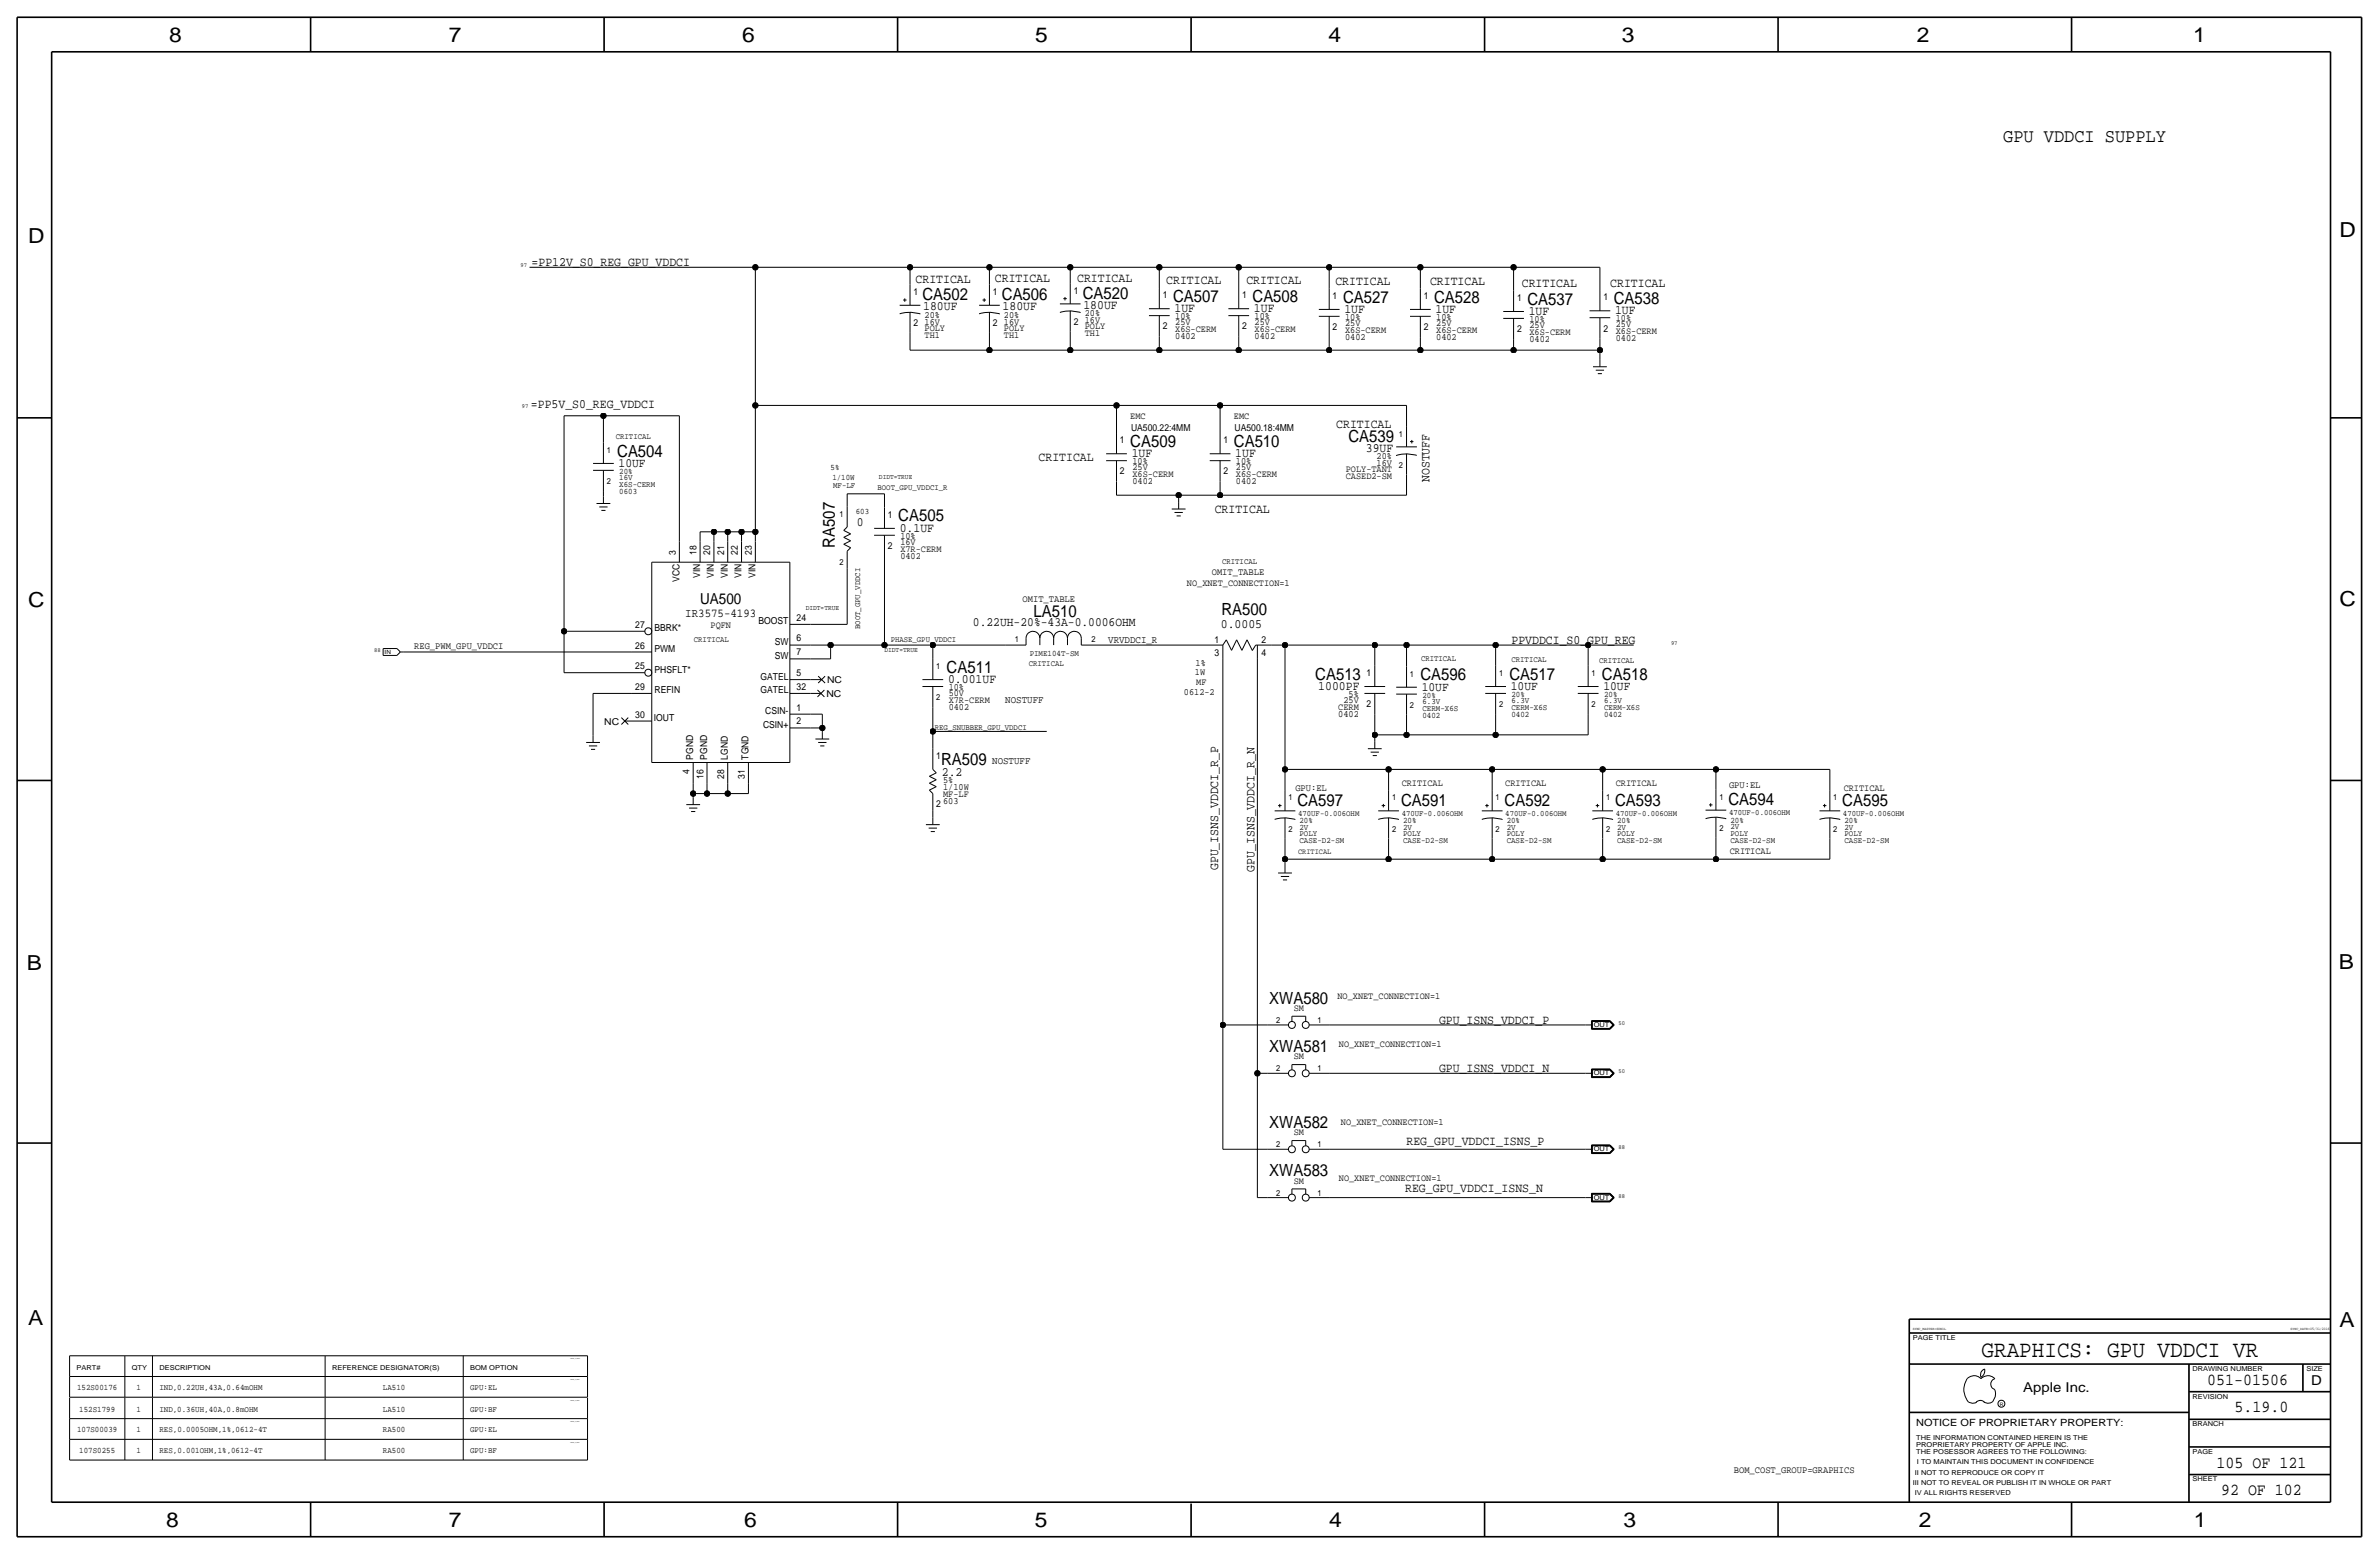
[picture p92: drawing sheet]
<svg xmlns="http://www.w3.org/2000/svg" width="875mm" height="572mm" viewBox="0 0 875 572" stroke-linecap="round" stroke-linejoin="round" font-family="sans-serif">
<defs><g id="words">
<text font-size="8.6" x="728.8" y="499.1">GRAPHICS: GPU VDDCI VR</text>
<g font-size="7.6">
<text x="62.2" y="15.5">8</text>
<text x="165" y="15.5">7</text>
<text x="273" y="15.5">6</text>
<text x="380.7" y="15.5">5</text>
<text x="488.6" y="15.5">4</text>
<text x="596.6" y="15.5">3</text>
<text x="705.1" y="15.5">2</text>
<text x="806.7" y="15.5">1</text>
<text x="10.4" y="89.4">D</text>
<text x="860.5" y="87.1">D</text>
<text x="10.4" y="223.3">C</text>
<text x="860.5" y="222.8">C</text>
<text x="9.8" y="356.6">B</text>
<text x="860.2" y="356.4">B</text>
<text x="10.4" y="487.4">A</text>
<text x="860.5" y="488.2">A</text>
<text x="61.2" y="561.6">8</text>
<text x="165" y="561.6">7</text>
<text x="273.8" y="561.6">6</text>
<text x="380.7" y="561.6">5</text>
<text x="488.9" y="561.6">4</text>
<text x="597.1" y="561.6">3</text>
<text x="705.8" y="561.6">2</text>
<text x="806.9" y="561.6">1</text>
</g>
<text font-size="7" x="736.8" y="52.1">GPU VDDCI SUPPLY</text>
<g font-size="6.2">
<text x="339.3" y="110.5">CA502</text>
<text x="368.5" y="110.5">CA506</text>
<text x="398.2" y="110">CA520</text>
<text x="431.5" y="111">CA507</text>
<text x="460.7" y="111">CA508</text>
<text x="494" y="111.3">CA527</text>
<text x="527.5" y="111.3">CA528</text>
<text x="561.8" y="112">CA537</text>
<text x="593.5" y="111.8">CA538</text>
<text x="227" y="167.9">CA504</text>
<text x="415.7" y="164.3">CA509</text>
<text x="453.8" y="164.3">CA510</text>
<text x="496" y="162.6">CA539</text>
<text x="330.4" y="191.8">CA505</text>
<text x="307" y="201.5" transform="rotate(-90 307 201.5)">RA507</text>
<text x="380.1" y="226.8">LA510</text>
<text x="449.3" y="226.3">RA500</text>
<text x="348.2" y="247.4">CA511</text>
<text x="483.8" y="249.9">CA513</text>
<text x="522.4" y="250.2">CA596</text>
<text x="555.2" y="249.9">CA517</text>
<text x="589.2" y="249.9">CA518</text>
<text x="346.2" y="281.4">RA509</text>
<text x="477.2" y="296.4">CA597</text>
<text x="515.3" y="296.4">CA591</text>
<text x="553.4" y="296.4">CA592</text>
<text x="594.1" y="296.4">CA593</text>
<text x="635.7" y="296.2">CA594</text>
<text x="677.6" y="296.4">CA595</text>
<text x="466.9" y="369.1">XWA580</text>
<text x="466.9" y="386.8">XWA581</text>
<text x="466.9" y="414.8">XWA582</text>
<text x="466.9" y="432.6">XWA583</text>
<text x="811.9" y="509.3">051-01506</text>
<text x="821.9" y="519.4">5.19.0</text>
<text x="815.3" y="539.8">105 OF 121</text>
<text x="817" y="549.9">92 OF 102</text>
</g>
<text font-size="5.6" x="257.5" y="222">UA500</text>
<g font-size="5">
<text x="850.1" y="509.3">D</text>
<text x="744.2" y="511.8">Apple Inc.</text>
</g>
<g font-size="4.7">
<text x="195.5" y="97.8">=PP12V_S0_REG_GPU_VDDCI</text>
<text x="336.8" y="104.1">CRITICAL</text>
<text x="366" y="103.9">CRITICAL</text>
<text x="396.2" y="103.6">CRITICAL</text>
<text x="429" y="104.4">CRITICAL</text>
<text x="458.4" y="104.4">CRITICAL</text>
<text x="491.2" y="104.9">CRITICAL</text>
<text x="526" y="104.9">CRITICAL</text>
<text x="559.8" y="105.4">CRITICAL</text>
<text x="592.3" y="105.4">CRITICAL</text>
<text x="398.5" y="113.5">180UF</text>
<text x="339.5" y="114">180UF</text>
<text x="368.8" y="114">180UF</text>
<text x="432" y="114.8">1UF</text>
<text x="461.2" y="114.8">1UF</text>
<text x="494.5" y="115.1">1UF</text>
<text x="528" y="115.1">1UF</text>
<text x="562.3" y="115.8">1UF</text>
<text x="594.1" y="115.6">1UF</text>
<text x="195.3" y="150.1">=PP5V_S0_REG_VDDCI</text>
<text x="491.5" y="157.2">CRITICAL</text>
<text x="502.4" y="166.1">39UF</text>
<text x="227.5" y="171.7">10UF</text>
<text x="382" y="169.7">CRITICAL</text>
<text x="416.3" y="168.1">1UF</text>
<text x="454.4" y="168.1">1UF</text>
<text x="525.7" y="177.3" transform="rotate(-90 525.7 177.3)">NOSTUFF</text>
<text x="446.8" y="188.7">CRITICAL</text>
<text x="315.2" y="193.5">0</text>
<text x="330.9" y="195.6">0.1UF</text>
<text x="357.9" y="230.4">0.22UH-20%-43A-0.0006OHM</text>
<text x="449" y="230.9">0.0005</text>
<text x="556" y="236.7">PPVDDCI_S0_GPU_REG</text>
<text x="348.7" y="251.2">0.001UF</text>
<text x="484.9" y="253.7">1000PF</text>
<text x="522.9" y="254">10UF</text>
<text x="555.7" y="253.7">10UF</text>
<text x="589.7" y="253.7">10UF</text>
<text x="346.4" y="285.2">2.2</text>
<text x="448" y="320" transform="rotate(-90 448 320)">GPU_ISNS_VDDCI_R_P</text>
<text x="461.5" y="320.5" transform="rotate(-90 461.5 320.5)">GPU_ISNS_VDDCI_R_N</text>
<text x="529.3" y="376.4">GPU_ISNS_VDDCI_P</text>
<text x="529.3" y="394.2">GPU_ISNS_VDDCI_N</text>
<text x="517.3" y="421.1">REG_GPU_VDDCI_ISNS_P</text>
<text x="516.8" y="438.4">REG_GPU_VDDCI_ISNS_N</text>
</g>
<text font-size="4.4" x="252.1" y="227.1">IR3575-4193</text>
<g font-size="3.8">
<text x="407.6" y="236.5">VRVDDCI_R</text>
<text x="369.8" y="258.6">NOSTUFF</text>
<text x="364.9" y="280.9">NOSTUFF</text>
</g>
<text font-size="3.7" x="704.8" y="524.5">NOTICE OF PROPRIETARY PROPERTY:</text>
<g font-size="3.6">
<text x="445.7" y="211.6">OMIT_TABLE</text>
<text x="376.1" y="221.5">OMIT_TABLE</text>
<text x="152.3" y="238.5">REG_PWM_GPU_VDDCI</text>
<text x="476.5" y="290.8">GPU:EL</text>
<text x="636" y="289.8">GPU:EL</text>
<text x="637.7" y="541.5">BOM_COST_GROUP=GRAPHICS</text>
</g>
<g font-size="3.5">
<text x="394.9" y="108">1</text>
<text x="336" y="108.5">1</text>
<text x="365.2" y="108.5">1</text>
<text x="427.7" y="109.7">1</text>
<text x="456.9" y="109.7">1</text>
<text x="490.2" y="110">1</text>
<text x="523.7" y="110">1</text>
<text x="558" y="110.7">1</text>
<text x="589.7" y="110.5">1</text>
<text x="336" y="119.9">2</text>
<text x="340.1" y="119.4">16V</text>
<text x="340.1" y="116.8">20%</text>
<text x="365.2" y="119.9">2</text>
<text x="369.3" y="119.4">16V</text>
<text x="369.3" y="116.8">20%</text>
<text x="394.9" y="119.4">2</text>
<text x="399" y="118.9">16V</text>
<text x="399" y="116.3">20%</text>
<text x="432.3" y="117.3">10%</text>
<text x="432.3" y="119.6">25V</text>
<text x="461.5" y="117.3">10%</text>
<text x="461.5" y="119.6">25V</text>
<text x="494.7" y="117.6">10%</text>
<text x="494.7" y="119.9">25V</text>
<text x="528.3" y="119.9">25V</text>
<text x="528.3" y="117.6">10%</text>
<text x="562.6" y="118.4">10%</text>
<text x="594.3" y="118.1">10%</text>
<text x="340.1" y="124.2">TH1</text>
<text x="340.1" y="121.7">POLY</text>
<text x="369.3" y="121.7">POLY</text>
<text x="369.3" y="124.2">TH1</text>
<text x="399" y="123.7">TH1</text>
<text x="399" y="121.2">POLY</text>
<text x="427.7" y="121.2">2</text>
<text x="432.3" y="122.2">X6S-CERM</text>
<text x="432.3" y="124.7">0402</text>
<text x="456.9" y="121.2">2</text>
<text x="461.5" y="124.7">0402</text>
<text x="461.5" y="122.2">X6S-CERM</text>
<text x="490.2" y="121.4">2</text>
<text x="494.7" y="122.4">X6S-CERM</text>
<text x="494.7" y="125">0402</text>
<text x="523.7" y="121.4">2</text>
<text x="528.3" y="122.4">X6S-CERM</text>
<text x="528.3" y="125">0402</text>
<text x="558" y="122.2">2</text>
<text x="562.6" y="120.7">25V</text>
<text x="562.6" y="125.7">0402</text>
<text x="562.6" y="123.2">X6S-CERM</text>
<text x="589.7" y="121.9">2</text>
<text x="594.3" y="122.9">X6S-CERM</text>
<text x="594.3" y="120.4">25V</text>
<text x="594.3" y="125.5">0402</text>
<text x="415.7" y="154.2">EMC</text>
<text x="453.8" y="154.2">EMC</text>
<text x="416" y="158.5">UA500.22:4MM</text>
<text x="454.1" y="158.5">UA500.18:4MM</text>
<text x="411.9" y="163.1">1</text>
<text x="450" y="163.1">1</text>
<text x="416.5" y="170.7">10%</text>
<text x="416.5" y="173">25V</text>
<text x="454.6" y="173">25V</text>
<text x="454.6" y="170.7">10%</text>
<text x="495" y="173.7">POLY-TANT</text>
<text x="506.3" y="171.5">16V</text>
<text x="506.3" y="168.9">20%</text>
<text x="411.9" y="174.5">2</text>
<text x="416.5" y="178.1">0402</text>
<text x="416.5" y="175.5">X6S-CERM</text>
<text x="450" y="174.5">2</text>
<text x="454.6" y="178.1">0402</text>
<text x="454.6" y="175.5">X6S-CERM</text>
<text x="495" y="176.3">CASED2-SM</text>
<text x="326.6" y="190.5">1</text>
<text x="326.6" y="201.9">2</text>
<text x="331.2" y="202.9">X7R-CERM</text>
<text x="331.2" y="200.4">16V</text>
<text x="331.2" y="198.1">10%</text>
<text x="248.6" y="204.2" transform="rotate(-90 248.6 204.2)">3</text>
<text x="256.2" y="204.2" transform="rotate(-90 256.2 204.2)">18</text>
<text x="261.3" y="204.2" transform="rotate(-90 261.3 204.2)">20</text>
<text x="266.3" y="204.2" transform="rotate(-90 266.3 204.2)">21</text>
<text x="271.4" y="204.2" transform="rotate(-90 271.4 204.2)">22</text>
<text x="276.5" y="204.2" transform="rotate(-90 276.5 204.2)">23</text>
<text x="331.2" y="205.5">0402</text>
<text x="249.9" y="213.9" transform="rotate(-90 249.9 213.9)">VCC</text>
<text x="257.5" y="212.5" transform="rotate(-90 257.5 212.5)">VIN</text>
<text x="262.6" y="212.5" transform="rotate(-90 262.6 212.5)">VIN</text>
<text x="267.7" y="212.5" transform="rotate(-90 267.7 212.5)">VIN</text>
<text x="272.7" y="212.5" transform="rotate(-90 272.7 212.5)">VIN</text>
<text x="277.8" y="212.5" transform="rotate(-90 277.8 212.5)">VIN</text>
<text x="436.6" y="215.6">NO_XNET_CONNECTION=1</text>
<text x="233.7" y="230.9">27</text>
<text x="240.7" y="232.2">BBRK*</text>
<text x="261.3" y="230.9">PQFN</text>
<text x="279" y="229.6">BOOST</text>
<text x="293" y="228.3">24</text>
<text x="233.7" y="238.5">26</text>
<text x="240.7" y="239.8">PWM</text>
<text x="284.9" y="237.2">SW</text>
<text x="293" y="235.9">6</text>
<text x="446.8" y="236.5">1</text>
<text x="464" y="236.5">2</text>
<text x="284.9" y="242.3">SW</text>
<text x="293" y="241">7</text>
<text x="439.8" y="245.1">1%</text>
<text x="446.8" y="241.3">3</text>
<text x="464" y="241.3">4</text>
<text x="233.7" y="246.1">25</text>
<text x="240.7" y="247.4">PHSFLT*</text>
<text x="279.7" y="249.9">GATEL</text>
<text x="293" y="248.6">5</text>
<text x="304.2" y="251.2">NC</text>
<text x="439.5" y="248.4">1W</text>
<text x="440" y="252">MF</text>
<text x="502.6" y="248.7">1</text>
<text x="233.7" y="253.7">29</text>
<text x="240.7" y="255">REFIN</text>
<text x="279.7" y="255">GATEL</text>
<text x="293" y="253.7">32</text>
<text x="304" y="256.3">NC</text>
<text x="348.9" y="256">50V</text>
<text x="348.9" y="253.7">10%</text>
<text x="435.5" y="255.5">0612-2</text>
<text x="496" y="256.3">5%</text>
<text x="233.7" y="263.9">30</text>
<text x="281.4" y="262.6">CSIN-</text>
<text x="293" y="261.3">1</text>
<text x="348.9" y="261.1">0402</text>
<text x="348.9" y="258.6">X7R-CERM</text>
<text x="492.3" y="263.7">0402</text>
<text x="492.3" y="261.1">CERM</text>
<text x="494.1" y="258.6">25V</text>
<text x="502.6" y="260.1">2</text>
<text x="222.3" y="266.4">NC</text>
<text x="240.5" y="265.2">IOUT</text>
<text x="280.6" y="267.7">CSIN+</text>
<text x="293" y="266.4">2</text>
<text x="255" y="279.4" transform="rotate(-90 255 279.4)">PGND</text>
<text x="260" y="279.4" transform="rotate(-90 260 279.4)">PGND</text>
<text x="267.7" y="279.4" transform="rotate(-90 267.7 279.4)">LGND</text>
<text x="275.3" y="279.4" transform="rotate(-90 275.3 279.4)">TGND</text>
<text x="344.4" y="279.1">1</text>
<text x="253.6" y="284.7" transform="rotate(-90 253.6 284.7)">4</text>
<text x="258.7" y="286.4" transform="rotate(-90 258.7 286.4)">16</text>
<text x="266.3" y="286.4" transform="rotate(-90 266.3 286.4)">28</text>
<text x="274" y="286.4" transform="rotate(-90 274 286.4)">31</text>
<text x="346.9" y="293.1">MF-LF</text>
<text x="346.9" y="288">5%</text>
<text x="346.9" y="290.6">1/10W</text>
<text x="515.6" y="289.1">CRITICAL</text>
<text x="553.7" y="289.1">CRITICAL</text>
<text x="594.3" y="289.1">CRITICAL</text>
<text x="678.1" y="290.8">CRITICAL</text>
<text x="344.4" y="296.9">2</text>
<text x="346.9" y="295.7">603</text>
<text x="636.2" y="313.9">CRITICAL</text>
<text x="475.8" y="371.9">SM</text>
<text x="491.9" y="367.3">NO_XNET_CONNECTION=1</text>
<text x="475.8" y="389.6">SM</text>
<text x="492.5" y="385.1">NO_XNET_CONNECTION=1</text>
<text x="493.2" y="413.8">NO_XNET_CONNECTION=1</text>
<text x="475.8" y="417.6">SM</text>
<text x="475.8" y="435.4">SM</text>
<text x="492.5" y="434.3">NO_XNET_CONNECTION=1</text>
</g>
<g font-size="3.1">
<text x="514.6" y="160.5">1</text>
<text x="223.2" y="166.6">1</text>
<text x="305.5" y="173">5%</text>
<text x="514.6" y="172">2</text>
<text x="223.2" y="178.1">2</text>
<text x="227.8" y="174.2">20%</text>
<text x="227.8" y="176.5">16V</text>
<text x="227.8" y="179.1">X6S-CERM</text>
<text x="306.2" y="176.5">1/10W</text>
<text x="306.4" y="179.6">MF-LF</text>
<text x="227.8" y="181.6">0603</text>
<text x="308.8" y="190">1</text>
<text x="314.8" y="189">603</text>
<text x="308.8" y="207.8">2</text>
<text x="373.3" y="236">1</text>
<text x="401.5" y="236">2</text>
<text x="378.7" y="241.3">PIME104T-SM</text>
<text x="344.4" y="246.1">1</text>
<text x="518.6" y="248.9">1</text>
<text x="551.4" y="248.7">1</text>
<text x="585.4" y="248.7">1</text>
<text x="344.4" y="257.6">2</text>
<text x="523.2" y="256.5">20%</text>
<text x="556" y="256.3">20%</text>
<text x="590" y="256.3">20%</text>
<text x="518.6" y="260.4">2</text>
<text x="523.2" y="258.8">6.3V</text>
<text x="523.2" y="261.4">CERM-X6S</text>
<text x="523.2" y="263.9">0402</text>
<text x="551.4" y="260.1">2</text>
<text x="556" y="261.1">CERM-X6S</text>
<text x="556" y="263.7">0402</text>
<text x="556" y="258.6">6.3V</text>
<text x="585.4" y="260.1">2</text>
<text x="590" y="263.7">0402</text>
<text x="590" y="258.6">6.3V</text>
<text x="590" y="261.1">CERM-X6S</text>
<text x="473.9" y="294.4">1</text>
<text x="512" y="294.4">1</text>
<text x="550.1" y="294.4">1</text>
<text x="590.8" y="294.4">1</text>
<text x="632.4" y="294.1">1</text>
<text x="674.3" y="294.4">1</text>
<text x="473.9" y="305.8">2</text>
<text x="478" y="302.8">20%</text>
<text x="478" y="305.3">2V</text>
<text x="512" y="305.8">2</text>
<text x="516.1" y="302.8">20%</text>
<text x="516.1" y="305.3">2V</text>
<text x="550.1" y="305.8">2</text>
<text x="554.2" y="305.3">2V</text>
<text x="554.2" y="302.8">20%</text>
<text x="590.8" y="305.8">2</text>
<text x="594.8" y="302.8">20%</text>
<text x="594.8" y="305.3">2V</text>
<text x="632.4" y="305.6">2</text>
<text x="636.5" y="302.5">20%</text>
<text x="636.5" y="305.1">2V</text>
<text x="674.3" y="305.8">2</text>
<text x="678.4" y="305.3">2V</text>
<text x="678.4" y="302.8">20%</text>
<text x="478" y="307.6">POLY</text>
<text x="478" y="310.1">CASE-D2-SM</text>
<text x="516.1" y="310.1">CASE-D2-SM</text>
<text x="516.1" y="307.6">POLY</text>
<text x="554.2" y="307.6">POLY</text>
<text x="554.2" y="310.1">CASE-D2-SM</text>
<text x="594.8" y="307.6">POLY</text>
<text x="594.8" y="310.1">CASE-D2-SM</text>
<text x="636.5" y="307.3">POLY</text>
<text x="636.5" y="309.9">CASE-D2-SM</text>
<text x="678.4" y="307.6">POLY</text>
<text x="678.4" y="310.1">CASE-D2-SM</text>
<text x="469.3" y="376.2">2</text>
<text x="484.6" y="376.2">1</text>
<text x="469.3" y="394">2</text>
<text x="484.6" y="394">1</text>
<text x="469.3" y="421.9">2</text>
<text x="484.6" y="421.9">1</text>
<text x="469.3" y="439.7">2</text>
<text x="484.6" y="439.7">1</text>
<text x="28.3" y="511.3">152S00176</text>
<text x="50.2" y="511.3">1</text>
<text x="58.6" y="511.3">IND,0.22UH,43A,0.64mOHM</text>
<text x="140.9" y="511.3">LA510</text>
<text x="172.9" y="511.3">GPU:EL</text>
<text x="29.2" y="519.2">152S1799</text>
<text x="50.2" y="519.2">1</text>
<text x="58.6" y="519.2">IND,0.36UH,40A,0.8mOHM</text>
<text x="140.9" y="519.2">LA510</text>
<text x="172.9" y="519.2">GPU:BF</text>
<text x="28.3" y="526.8">107S00039</text>
<text x="50.2" y="526.8">1</text>
<text x="58.6" y="526.8">RES,0.0005OHM,1%,0612-4T</text>
<text x="140.9" y="526.8">RA500</text>
<text x="172.9" y="526.8">GPU:EL</text>
<text x="29.2" y="534.4">107S0255</text>
<text x="50.2" y="534.4">1</text>
<text x="58.6" y="534.4">RES,0.001OHM,1%,0612-4T</text>
<text x="140.9" y="534.4">RA500</text>
<text x="172.9" y="534.4">GPU:BF</text>
</g>
<g font-size="3">
<text x="226.5" y="161.5">CRITICAL</text>
<text x="322.8" y="180.1">BOOT_GPU_VDDCI_R</text>
<text x="449.5" y="207.3">CRITICAL</text>
<text x="316.4" y="231.4" transform="rotate(-90 316.4 231.4)">BOOT_GPU_VDDCI</text>
<text x="255.2" y="236">CRITICAL</text>
<text x="327.6" y="236">PHASE_GPU_VDDCI</text>
<text x="378.4" y="245.1">CRITICAL</text>
<text x="522.7" y="243.1">CRITICAL</text>
<text x="556" y="243.6">CRITICAL</text>
<text x="588.2" y="243.8">CRITICAL</text>
<text x="343.9" y="268.5">REG_SNUBBER_GPU_VDDCI</text>
<text x="477.5" y="300">470UF-0.006OHM</text>
<text x="515.6" y="300">470UF-0.006OHM</text>
<text x="553.7" y="300">470UF-0.006OHM</text>
<text x="594.3" y="300">470UF-0.006OHM</text>
<text x="636" y="299.7">470UF-0.006OHM</text>
<text x="677.9" y="300">470UF-0.006OHM</text>
</g>
<text font-size="2.9" x="477.5" y="313.9">CRITICAL</text>
<g font-size="2.6">
<text x="323.3" y="176">DIDT=TRUE</text>
<text x="296.4" y="224.3">DIDT=TRUE</text>
<text x="325.3" y="239.8">DIDT=TRUE</text>
</g>
<g font-size="2.5">
<text x="586.2" y="377.7">OUT</text>
<text x="586.2" y="395.5">OUT</text>
<text x="586.2" y="423.4">OUT</text>
<text x="586.2" y="441.2">OUT</text>
<text x="703.5" y="492.8">PAGE TITLE</text>
<text x="28.1" y="503.7">PART#</text>
<text x="48.5" y="503.7">QTY</text>
<text x="58.6" y="503.7">DESCRIPTION</text>
<text x="122.1" y="503.7">REFERENCE DESIGNATOR(S)</text>
<text x="172.9" y="503.7">BOM OPTION</text>
<text x="806.4" y="504.2">DRAWING NUMBER</text>
<text x="848.3" y="504.2">SIZE</text>
<text x="806.4" y="514.4">REVISION</text>
<text x="806.4" y="524.5">BRANCH</text>
<text x="704.8" y="532.1">PROPRIETARY PROPERTY OF APPLE INC.</text>
<text x="704.8" y="529.6">THE INFORMATION CONTAINED HEREIN IS THE</text>
<text x="704.8" y="534.7">THE POSESSOR AGREES TO THE FOLLOWING:</text>
<text x="705.1" y="538.5">I TO MAINTAIN THIS DOCUMENT IN CONFIDENCE</text>
<text x="806.4" y="534.7">PAGE</text>
<text x="704.3" y="542.3">II NOT TO REPRODUCE OR COPY IT</text>
<text x="806.4" y="544.8">SHEET</text>
<text x="703.5" y="546.1">III NOT TO REVEAL OR PUBLISH IT IN WHOLE OR PART</text>
<text x="704.3" y="549.9">IV ALL RIGHTS RESERVED</text>
</g>
<g font-size="2.3">
<text x="191.5" y="98.3">97</text>
<text x="192" y="150.1">97</text>
<text x="137.6" y="239.8">88</text>
<text x="614.6" y="237.2">97</text>
<text x="595.3" y="376.9">50</text>
<text x="595.3" y="394.7">50</text>
<text x="595.3" y="422.7">88</text>
<text x="595.3" y="440.4">88</text>
</g>
<text font-size="2.1" x="141.5" y="240.5">IN</text>
<text font-size="1.8" x="735.5" y="516.9">R</text>
<g font-size="1.4">
<text x="703.5" y="488.9">SYNC_MASTER=SUNIL</text>
<text x="842.5" y="488.9">SYNC_DATE=05/31/2016</text>
</g>
<g font-size=".4">
<text x="209.8" y="499.9">TABLE_5_HEAD</text>
<text x="209.8" y="507.5">TABLE_5_ITEM</text>
<text x="209.8" y="515.4">TABLE_5_ITEM</text>
<text x="209.8" y="523">TABLE_5_ITEM</text>
<text x="209.8" y="530.6">TABLE_5_ITEM</text>
</g>
</g></defs>
<g fill="none" stroke="#000" stroke-width=".37">
<path d="M194.8 98.3h83zM277.8 98.3h56.9zM277.8 98.3v50.8zM334.7 98.3h29.2zM334.7 98.3v6.3zM363.9 98.3h29.7zM363.9 98.3v6.3zM393.6 98.3h32.8zM393.6 98.3v5.8zM426.4 98.3v7.6zM426.4 98.3h29.2zM455.6 98.3h33.3z"/>
<path d="M455.6 98.3v7.6zM488.9 98.3h33.5zM488.9 98.3v7.9zM522.4 98.3h34.3zM522.4 98.3v7.9zM556.7 98.3h31.8zM556.7 98.3v8.6zM588.5 98.3v8.4zM330.9 112.3h7.6zM330.9 115.4a12.9 12.9 0 0 1 7.6 .1M332.2 110.3h1.3zM332.8 109.7v1.3z"/>
<path d="M334.7 114.8v7.6zM334.7 104.6v7.7zM360.1 112.3h7.6zM360.1 115.4a12.9 12.9 0 0 1 7.6 .1M361.4 110.3h1.3zM362 109.7v1.3zM363.9 114.8v7.6zM363.9 104.6v7.7zM389.8 111.8h7.7zM389.8 114.9a12.9 12.9 0 0 1 7.7 .1M391.1 109.8h1.3zM391.7 109.2v1.3z"/>
<path d="M393.6 114.3v7.6zM393.6 104.1v7.7zM422.6 116.1h7.6zM422.6 113.5h7.6zM426.4 105.9v7.6zM426.4 116.1v7.6zM451.8 113.5h7.6zM451.8 116.1h7.6zM455.6 105.9v7.6zM455.6 116.1v7.6zM485.1 116.3h7.6zM485.1 113.8h7.6z"/>
<path d="M488.9 106.2v7.6zM488.9 116.3v7.7zM518.6 113.8h7.6zM518.6 116.3h7.6zM522.4 106.2v7.6zM522.4 116.3v7.7zM552.9 117.1h7.6zM552.9 114.6h7.6zM556.7 106.9v7.7zM556.7 117.1v7.6zM584.7 116.8h7.6zM584.7 114.3h7.6z"/>
<path d="M588.5 106.7v7.6zM588.5 116.8v7.7zM334.7 122.4v6.4zM334.7 128.8h29.2zM363.9 128.8h29.7zM363.9 122.4v6.4zM393.6 128.8h32.8zM393.6 121.9v6.9zM426.4 128.8h29.2zM426.4 123.7v5.1zM455.6 128.8h33.3zM455.6 123.7v5.1z"/>
<path d="M488.9 124v4.8zM488.9 128.8h33.5zM522.4 128.8h34.3zM522.4 124v4.8zM556.7 128.8h31.8zM556.7 124.7v4.1zM585.9 134.9h5.1zM586.9 136.1h3.1zM587.7 137.4h1.5zM588.5 124.5v4.3zM588.5 128.8v3.5zM588.5 132.3v2.6z"/>
<path d="M207.5 152.9v79.3zM207.5 152.9h14.4zM221.9 152.9v9.9zM221.9 152.9h28zM249.9 152.9v46.2zM277.8 149.1h132.9zM277.8 149.1v46.5zM410.7 149.1h38.1zM410.7 149.1v10.2zM410.7 159.3v7.6zM448.8 149.1v10.2zM448.8 159.3v7.6z"/>
<path d="M448.8 149.1h68.5zM517.3 149.1v7.6zM517.3 156.7v7.6zM218.1 173h7.7zM218.1 170.4h7.7zM221.9 162.8v7.6zM221.9 173v7.6zM406.9 169.4h7.6zM406.9 166.9h7.6zM410.7 177v5.1zM410.7 169.4v7.6zM445 169.4h7.6z"/>
<path d="M445 166.9h7.6zM448.8 177v5.1zM448.8 169.4v7.6zM513.5 164.3h7.7zM517.3 174.5v7.6zM517.3 166.9v7.6zM518.6 162.4h1.3zM519.3 161.8v1.3zM521.1 167.5a13.1 13.1 0 0 0-7.6 0M219.4 185.2h5.1zM220.4 186.4h3.1zM221.2 187.7h1.5z"/>
<path d="M221.9 180.6v2zM221.9 182.6v2.6zM249.9 199.1v7.7zM257.5 195.6h5.1zM257.5 195.6v3.5zM257.5 199.1v7.7zM262.6 195.6v3.5zM262.6 199.1v7.7zM262.6 195.6h5.1zM267.7 195.6h5zM267.7 195.6v3.5zM267.7 199.1v7.7z"/>
<path d="M272.7 195.6h5.1zM272.7 195.6v3.5zM272.7 199.1v7.7zM277.8 195.6v3.5zM277.8 199.1v7.7zM310.3 195.1l2.6 1.2zM310.3 197.6l2.6 1.3zM310.3 197.6l2.6-1.3zM311.6 193.8l-1.3 1.3zM311.6 181.6h13.7zM311.6 181.6v4.6zM311.6 186.2v7.6z"/>
<path d="M321.5 194.3h7.6zM321.5 196.9h7.6zM325.3 181.6v5.1zM325.3 186.7v7.6zM325.3 196.8v7.7zM410.7 182.1h22.8zM431 187.2h5.1zM432 188.5h3.1zM432.8 189.7h1.5zM433.5 182.1h15.3zM433.5 182.1v2.6zM433.5 184.7v2.5z"/>
<path d="M448.8 182.1h68.5zM239.7 206.8v73.6zM239.7 206.8h50.8zM290.5 206.8v73.6zM310.3 200.2l2.6 1.2zM310.3 200.2l2.6-1.3zM311.6 209v20.6zM311.6 202.7v6.3zM312.9 201.4l-1.3 1.3zM325.3 204.5v32.7zM140.9 238.5h5.1zM140.9 238.5v2.5z"/>
<path d="M146 238.5l1.3 1.3zM147.3 239.8l-1.3 1.2zM147.3 239.8h1.2zM148.5 239.8h83.6zM207.5 232.2v15.2zM207.5 232.2h24.6zM232.1 239.8h7.6zM232.1 232.2h5.1zM290.5 229.6h7.6zM290.5 237.2h7.6zM298.1 237.2h7.4zM298.1 229.6h13.5z"/>
<path d="M305.5 237.2h19.8zM305.5 237.2v5.1zM325.3 237.2h17.8zM343.1 237.2v5.1zM343.1 237.2h26.7zM369.8 237.2h7.6zM377.4 234.7v2.5zM377.4 234.7a2.54 2.54 0 0 1 2.5-2.5 2.54 2.54 0 0 1 2.6 2.5 2.54 2.54 0 0 1 2.5-2.5 2.54 2.54 0 0 1 2.6 2.5 2.54 2.54 0 0 1 2.5-2.5 2.54 2.54 0 0 1 2.5 2.5 2.54 2.54 0 0 1 2.6-2.5 2.54 2.54 0 0 1 2.5 2.5M382.5 234.7v2.5zM387.6 234.7v2.5zM392.6 234.7v2.5zM397.7 237.2h7.6z"/>
<path d="M397.7 234.7v2.5zM405.3 237.2h39.4zM444.7 237.2h5.1zM449.8 237.2v5.1zM451.1 235.3l-1.3 1.9zM451.1 235.3l1.9 3.9zM454.9 235.3l-1.9 3.9zM454.9 235.3l1.9 3.9zM458.7 235.3l-1.9 3.9zM458.7 235.3l1.9 3.9zM461.9 237.2l-1.3 2.1zM461.9 237.2h5.7z"/>
<path d="M462.5 237.2v5.1zM467.6 237.2h5zM472.6 237.2h33.1zM472.6 237.2v45.8zM505.7 237.2h11.6zM505.7 237.2v7.7zM517.3 237.2h32.8zM517.3 237.2v7.9zM550.1 237.2h34zM550.1 237.2v7.7zM584.1 237.2v7.7zM584.1 237.2h16.8z"/>
<path d="M140.9 241h5.1zM207.5 247.4h24.6zM218.1 255h14zM218.1 255v15.5zM232.1 247.4h5.1zM232.1 255h7.6zM290.5 255h7.6zM290.5 249.9h7.6zM290.5 242.3h7.6zM298.1 249.9h4.1zM298.1 255h3.9zM298.1 242.3h7.4z"/>
<path d="M300.7 253.7l2.5 2.6zM300.9 248.7l2.6 2.5zM303.2 253.7l-2.5 2.6zM303.5 248.7l-2.6 2.5zM339.3 252.5h7.6zM339.3 249.9h7.6zM343.1 242.3v7.6zM343.1 252.5v7.6zM449.8 242.3v134.6zM462.5 242.3v152.4zM501.9 252.5h7.6zM501.9 255h7.6z"/>
<path d="M505.7 244.9v7.6zM505.7 255v7.6zM513.5 255.3h7.7zM513.5 252.7h7.7zM517.3 245.1v7.6zM517.3 255.3v7.6zM546.3 255h7.6zM546.3 252.5h7.6zM550.1 244.9v7.6zM550.1 255v7.6zM580.3 255h7.7zM580.3 252.5h7.7z"/>
<path d="M584.1 244.9v7.6zM584.1 255v7.6zM215.6 273.1h5.1zM216.6 274.3h3.1zM217.4 275.6h1.5zM218.1 270.5v2.5zM228.5 266.4l2.6-2.5zM228.5 263.9l2.6 2.5zM229.8 265.2h2.3zM232.1 265.2h7.6zM290.5 267.7h7.6zM290.5 262.6h7.6z"/>
<path d="M298.1 262.6h4.4zM298.1 267.7h4.4zM299.9 271.8h5.1zM300.9 273.1h3.1zM301.7 274.3h1.5zM302.5 262.6v5.1zM302.5 267.7v1.5zM302.5 269.2v2.6zM343.1 269h41.9zM343.1 260.1v8.9zM343.1 269v6.3zM343.1 275.3v7.7z"/>
<path d="M503.1 275.3h5.1zM504.1 276.6h3.1zM504.9 277.9h1.5zM505.7 270.3h11.6zM505.7 262.6v7.7zM505.7 270.3v2.5zM505.7 272.8v2.5zM517.3 270.3h32.8zM517.3 262.9v7.4zM550.1 270.3h34zM550.1 262.6v7.7zM584.1 262.6v7.7z"/>
<path d="M239.7 280.4h50.8zM252.4 295.9h5.1zM253.4 297.2h3.1zM254.2 298.5h1.5zM255 291.8h5zM255 291.8v1.6zM255 288v3.8zM255 293.4v2.5zM255 280.4v7.6zM260 288v3.8zM260 280.4v7.6zM260 291.8h7.7z"/>
<path d="M267.7 291.8h7.6zM267.7 288v3.8zM267.7 280.4v7.6zM275.3 288v3.8zM275.3 280.4v7.6zM341.8 290.6l1.3 1.2zM341.8 288l2.6 1.3zM341.8 285.5l2.6 1.3zM341.8 285.5l2.6-1.3zM341.8 290.6l2.6-1.3zM341.8 288l2.6-1.2zM343.1 298.2v2.5z"/>
<path d="M343.1 291.8v6.4zM343.1 283l1.3 1.2zM468.8 298.2h7.7zM470.1 296.3h1.3zM470.7 295.7v1.2zM472.6 283h38.1zM472.6 283v7.6zM472.6 290.6v7.6zM506.9 298.2h7.7zM508.2 296.3h1.3zM508.8 295.7v1.2zM510.7 283h38.1z"/>
<path d="M510.7 283v7.6zM510.7 290.6v7.6zM545 298.2h7.7zM546.3 296.3h1.3zM546.9 295.7v1.2zM548.8 283h40.7zM548.8 283v7.6zM548.8 290.6v7.6zM585.7 298.2h7.6zM586.9 296.3h1.3zM587.6 295.7v1.2zM589.5 283h41.6z"/>
<path d="M589.5 283v7.6zM589.5 290.6v7.6zM627.3 297.9h7.6zM628.6 296h1.3zM629.2 295.4v1.3zM631.1 283h41.9zM631.1 283v7.3zM631.1 290.3v7.6zM669.2 298.2h7.7zM670.5 296.3h1.3zM671.1 295.7v1.2zM673 283v7.6z"/>
<path d="M673 290.6v7.6zM340.6 303.3h5zM341.6 304.5h3zM342.3 305.8h1.6zM343.1 300.7v2.6zM468.8 301.3a12.9 12.9 0 0 1 7.7 .1M472.6 316h38.1zM472.6 308.4v7.6zM472.6 316v2.5zM472.6 318.5v2.6zM472.6 300.7v7.7zM506.9 301.3a12.9 12.9 0 0 1 7.7 .1"/>
<path d="M510.7 316h38.1zM510.7 308.4v7.6zM510.7 300.7v7.7zM545 301.3a12.9 12.9 0 0 1 7.7 .1M548.8 316h40.7zM548.8 308.4v7.6zM548.8 300.7v7.7zM585.7 301.3a12.9 12.9 0 0 1 7.6 .1M589.5 316h41.6zM589.5 308.4v7.6zM589.5 300.7v7.7zM627.3 301.1a12.9 12.9 0 0 1 7.6 0"/>
<path d="M631.1 316h41.9zM631.1 308.1v7.9zM631.1 300.5v7.6zM669.2 301.3a12.9 12.9 0 0 1 7.7 .1M673 308.4v7.6zM673 300.7v7.7zM470.1 321.1h5.1zM471.1 322.3h3.1zM471.9 323.6h1.5zM449.8 376.9v45.8zM449.8 376.9h16.5zM466.3 376.9h7.6z"/>
<path d="M475.2 373.7h5.1zM475.2 373.7v2zM480.3 373.7v2zM481.5 376.9h7.7zM489.2 376.9h93.9zM583.1 376.9h2.6zM585.4 378.5h6.8zM585.4 375.4v3.1zM585.4 375.4h6.8zM585.5 375.5v2.9zM585.5 378.4h6.6zM585.5 375.5h6.6z"/>
<path d="M585.6 375.6v2.7zM585.6 378.3h6.5zM585.6 375.6h6.5zM585.7 375.7h6.3zM585.7 375.7v2.5zM585.7 378.2h6.3zM592 375.7l1.3 1.2zM592 378.2l1.3-1.3zM592.1 378.3l1.3-1.4zM592.1 375.6l1.3 1.3zM592.1 378.4l1.5-1.5zM592.1 375.5l1.5 1.4z"/>
<path d="M592.2 375.4l1.6 1.5zM593.8 376.9l-1.6 1.6zM462.5 394.7v45.7zM462.5 394.7h3.8zM466.3 394.7h7.6zM475.2 391.5h5.1zM475.2 391.5v1.9zM480.3 391.5v1.9zM481.5 394.7h7.7zM489.2 394.7h93.9zM583.1 394.7h2.6zM585.4 396.3h6.8z"/>
<path d="M585.4 393.1v3.2zM585.4 393.1h6.8zM585.5 393.2v3zM585.5 396.2h6.6zM585.5 393.2h6.6zM585.6 393.3v2.8zM585.6 396.1h6.5zM585.6 393.3h6.5zM585.7 393.4h6.3zM585.7 393.4v2.6zM585.7 396h6.3zM592 393.4l1.3 1.3z"/>
<path d="M592 396l1.3-1.3zM592.1 396.1l1.3-1.4zM592.1 393.3l1.3 1.4zM592.1 396.2l1.5-1.5zM592.1 393.2l1.5 1.5zM592.2 393.1l1.6 1.6zM592.2 396.3l1.6-1.6zM475.2 419.5h5.1zM475.2 419.5v1.9zM480.3 419.5v1.9zM449.8 422.7h16.5zM466.3 422.7h7.6z"/>
<path d="M475.2 437.2h5.1zM475.2 437.2v2zM480.3 437.2v2zM481.5 422.7h7.7zM489.2 422.7h93.9zM583.1 422.7h2.6zM585.4 438.9v3.1zM585.4 424.2h6.8zM585.4 421.1v3.1zM585.4 438.9h6.8zM585.4 421.1h6.8zM585.5 439v2.9z"/>
<path d="M585.5 421.2v2.9zM585.5 424.1h6.6zM585.5 439h6.6zM585.5 421.2h6.6zM585.6 439.1v2.7zM585.6 421.3v2.7zM585.6 424h6.5zM585.6 439.1h6.5zM585.6 421.3h6.5zM585.7 439.2h6.3zM585.7 439.2v2.5zM585.7 421.4h6.3z"/>
<path d="M585.7 421.4v2.5zM585.7 423.9h6.3zM592 439.2l1.3 1.2zM592 421.4l1.3 1.3zM592 423.9l1.3-1.2zM592.1 439.1l1.3 1.3zM592.1 421.3l1.3 1.4zM592.1 424.1l1.5-1.4zM592.1 439l1.5 1.4zM592.1 421.2l1.5 1.5zM592.2 438.9l1.6 1.5zM592.2 421.1l1.6 1.6z"/>
<path d="M593.4 422.7l-1.3 1.3zM593.8 422.7l-1.6 1.5zM462.5 440.4h3.8zM466.3 440.4h7.6zM481.5 440.4h7.7zM489.2 440.4h93.9zM583.1 440.4h2.6zM585.4 442h6.8zM585.5 441.9h6.6zM585.6 441.8h6.5zM585.7 441.7h6.3zM592 441.7l1.3-1.3z"/>
<path d="M592.1 441.8l1.3-1.4zM592.1 441.9l1.5-1.5zM592.2 442l1.6-1.6zM25.6 498.6h190.5zM25.6 498.6v7.6zM45.9 498.6v7.6zM56.1 498.6v7.6zM119.6 498.6v7.6zM170.4 498.6v7.6zM216.1 498.6v7.6zM25.6 513.8h190.5zM25.6 506.2h190.5z"/>
<path d="M25.6 506.2v7.6zM25.6 514.1v7.6zM45.9 506.2v7.6zM45.9 514.1v7.6zM56.1 506.2v7.6zM56.1 514.1v7.6zM119.6 506.2v7.6zM119.6 514.1v7.6zM170.4 506.2v7.6zM170.4 514.1v7.6zM216.1 506.2v7.6zM216.1 514.1v7.6z"/>
<path d="M724.1 515.6l.5 .2a2.67 2.67 0 0 0 2.5-.2M726.8 515.7a2.09 2.09 0 0 1 3.1 0M728.6 506.5a2.69 2.69 0 0 0 1.3-3 2.26 2.26 0 0 0-1.3 3M729.7 515.6l.4 .2a2.67 2.67 0 0 0 2.6-.2M733.7 511.1a4.5 4.5 0 0 1-1 4.6M733.8 511a2.08 2.08 0 0 1-1.6-2 2.08 2.08 0 0 1 1.6-2 3.4 3.4 0 0 0-5.1 0 3.6 3.6 0 0 0-3.9-.8 3.6 3.6 0 0 0-2.3 3.3 7.1 7.1 0 0 0 1.6 6.2M25.6 537h190.5zM25.6 529.3h190.5zM25.6 521.7h190.5zM25.6 529.3v7.7zM25.6 521.7v7.6zM45.9 529.3v7.7z"/>
<path d="M45.9 521.7v7.6zM56.1 529.3v7.7zM56.1 521.7v7.6zM119.6 529.3v7.7zM119.6 521.7v7.6zM170.4 529.3v7.7zM170.4 521.7v7.6zM216.1 529.3v7.7zM216.1 521.7v7.6z"/>
<circle cx="238.4" cy="232.2" r="1.28"/>
<circle cx="238.4" cy="247.4" r="1.28"/>
<circle cx="475.2" cy="376.9" r="1.28"/>
<circle cx="480.3" cy="376.9" r="1.28"/>
<circle cx="475.2" cy="394.7" r="1.28"/>
<circle cx="480.3" cy="394.7" r="1.28"/>
<circle cx="475.2" cy="422.7" r="1.28"/>
<circle cx="480.3" cy="422.7" r="1.28"/>
<circle cx="475.2" cy="440.4" r="1.28"/>
<circle cx="480.3" cy="440.4" r="1.28"/>
<circle cx="736.1" cy="516.2" r="1.28"/>
</g>
<g fill="none" stroke="#000" stroke-width=".6" stroke-linecap="butt">
<path d="M6.3 6.4v558.7zM6.3 6.4h862.3zM19 19.1h838.2zM19 19.1v533.4zM114.2 6.4v12.7zM222.2 6.4v12.7zM330.1 6.4v12.7zM438.1 6.4v12.7zM546 6.4v12.7zM654 6.4v12.7zM761.9 6.4v12.7zM857.2 19.1v533.4z"/>
<path d="M868.6 6.4v558.7zM6.3 153.7h12.7zM857.2 153.7h11.4zM6.3 287h12.7zM857.2 287h11.4zM6.3 420.4h12.7zM857.2 420.4h11.4zM702.3 490.2h154.9zM702.3 485.1h154.9zM702.3 485.1v5.1zM702.3 490.2v62.3zM702.3 501.6h154.9z"/>
<path d="M702.3 519.4h102.8zM805.1 501.6v50.8zM805.1 511.8h52.1zM847 501.6v10.2zM805.1 522h52.1zM805.1 532.1h52.1zM19 552.5h838.2zM114.2 552.4v12.7zM222.2 552.5v12.7zM330.1 552.5v12.7zM438.1 553v12.1zM546 552.5v12.7z"/>
<path d="M654 552.5v12.7zM761.9 552.5v12.7zM805.1 542.3h52.1zM6.3 565.1h862.3z"/>
</g>
<g fill="#000" stroke="#000" stroke-width=".37">
<circle cx="277.8" cy="98.3" r="1.02"/>
<circle cx="334.7" cy="98.3" r="1.02"/>
<circle cx="363.9" cy="98.3" r="1.02"/>
<circle cx="393.6" cy="98.3" r="1.02"/>
<circle cx="426.4" cy="98.3" r="1.02"/>
<circle cx="455.6" cy="98.3" r="1.02"/>
<circle cx="488.9" cy="98.3" r="1.02"/>
<circle cx="522.4" cy="98.3" r="1.02"/>
<circle cx="556.7" cy="98.3" r="1.02"/>
<circle cx="363.9" cy="128.8" r="1.02"/>
<circle cx="393.6" cy="128.8" r="1.02"/>
<circle cx="426.4" cy="128.8" r="1.02"/>
<circle cx="455.6" cy="128.8" r="1.02"/>
<circle cx="488.9" cy="128.8" r="1.02"/>
<circle cx="522.4" cy="128.8" r="1.02"/>
<circle cx="556.7" cy="128.8" r="1.02"/>
<circle cx="588.5" cy="128.8" r="1.02"/>
<circle cx="221.9" cy="152.9" r="1.02"/>
<circle cx="277.8" cy="149.1" r="1.02"/>
<circle cx="410.7" cy="149.1" r="1.02"/>
<circle cx="448.8" cy="149.1" r="1.02"/>
<circle cx="262.6" cy="195.6" r="1.02"/>
<circle cx="267.7" cy="195.6" r="1.02"/>
<circle cx="272.7" cy="195.6" r="1.02"/>
<circle cx="277.8" cy="195.6" r="1.02"/>
<circle cx="433.5" cy="182.1" r="1.02"/>
<circle cx="448.8" cy="182.1" r="1.02"/>
<circle cx="207.5" cy="232.2" r="1.02"/>
<circle cx="305.5" cy="237.2" r="1.02"/>
<circle cx="325.3" cy="237.2" r="1.02"/>
<circle cx="343.1" cy="237.2" r="1.02"/>
<circle cx="472.6" cy="237.2" r="1.02"/>
<circle cx="505.7" cy="237.2" r="1.02"/>
<circle cx="517.3" cy="237.2" r="1.02"/>
<circle cx="550.1" cy="237.2" r="1.02"/>
<circle cx="584.1" cy="237.2" r="1.02"/>
<circle cx="302.5" cy="267.7" r="1.02"/>
<circle cx="343.1" cy="269" r="1.02"/>
<circle cx="505.7" cy="270.3" r="1.02"/>
<circle cx="517.3" cy="270.3" r="1.02"/>
<circle cx="550.1" cy="270.3" r="1.02"/>
<circle cx="255" cy="291.8" r="1.02"/>
<circle cx="260" cy="291.8" r="1.02"/>
<circle cx="267.7" cy="291.8" r="1.02"/>
<circle cx="472.6" cy="283" r="1.02"/>
<circle cx="510.7" cy="283" r="1.02"/>
<circle cx="548.8" cy="283" r="1.02"/>
<circle cx="589.5" cy="283" r="1.02"/>
<circle cx="631.1" cy="283" r="1.02"/>
<circle cx="472.6" cy="316" r="1.02"/>
<circle cx="510.7" cy="316" r="1.02"/>
<circle cx="548.8" cy="316" r="1.02"/>
<circle cx="589.5" cy="316" r="1.02"/>
<circle cx="631.1" cy="316" r="1.02"/>
<circle cx="449.8" cy="376.9" r="1.02"/>
<circle cx="462.5" cy="394.7" r="1.02"/>
</g>
<use href="#words"/>
</svg>
